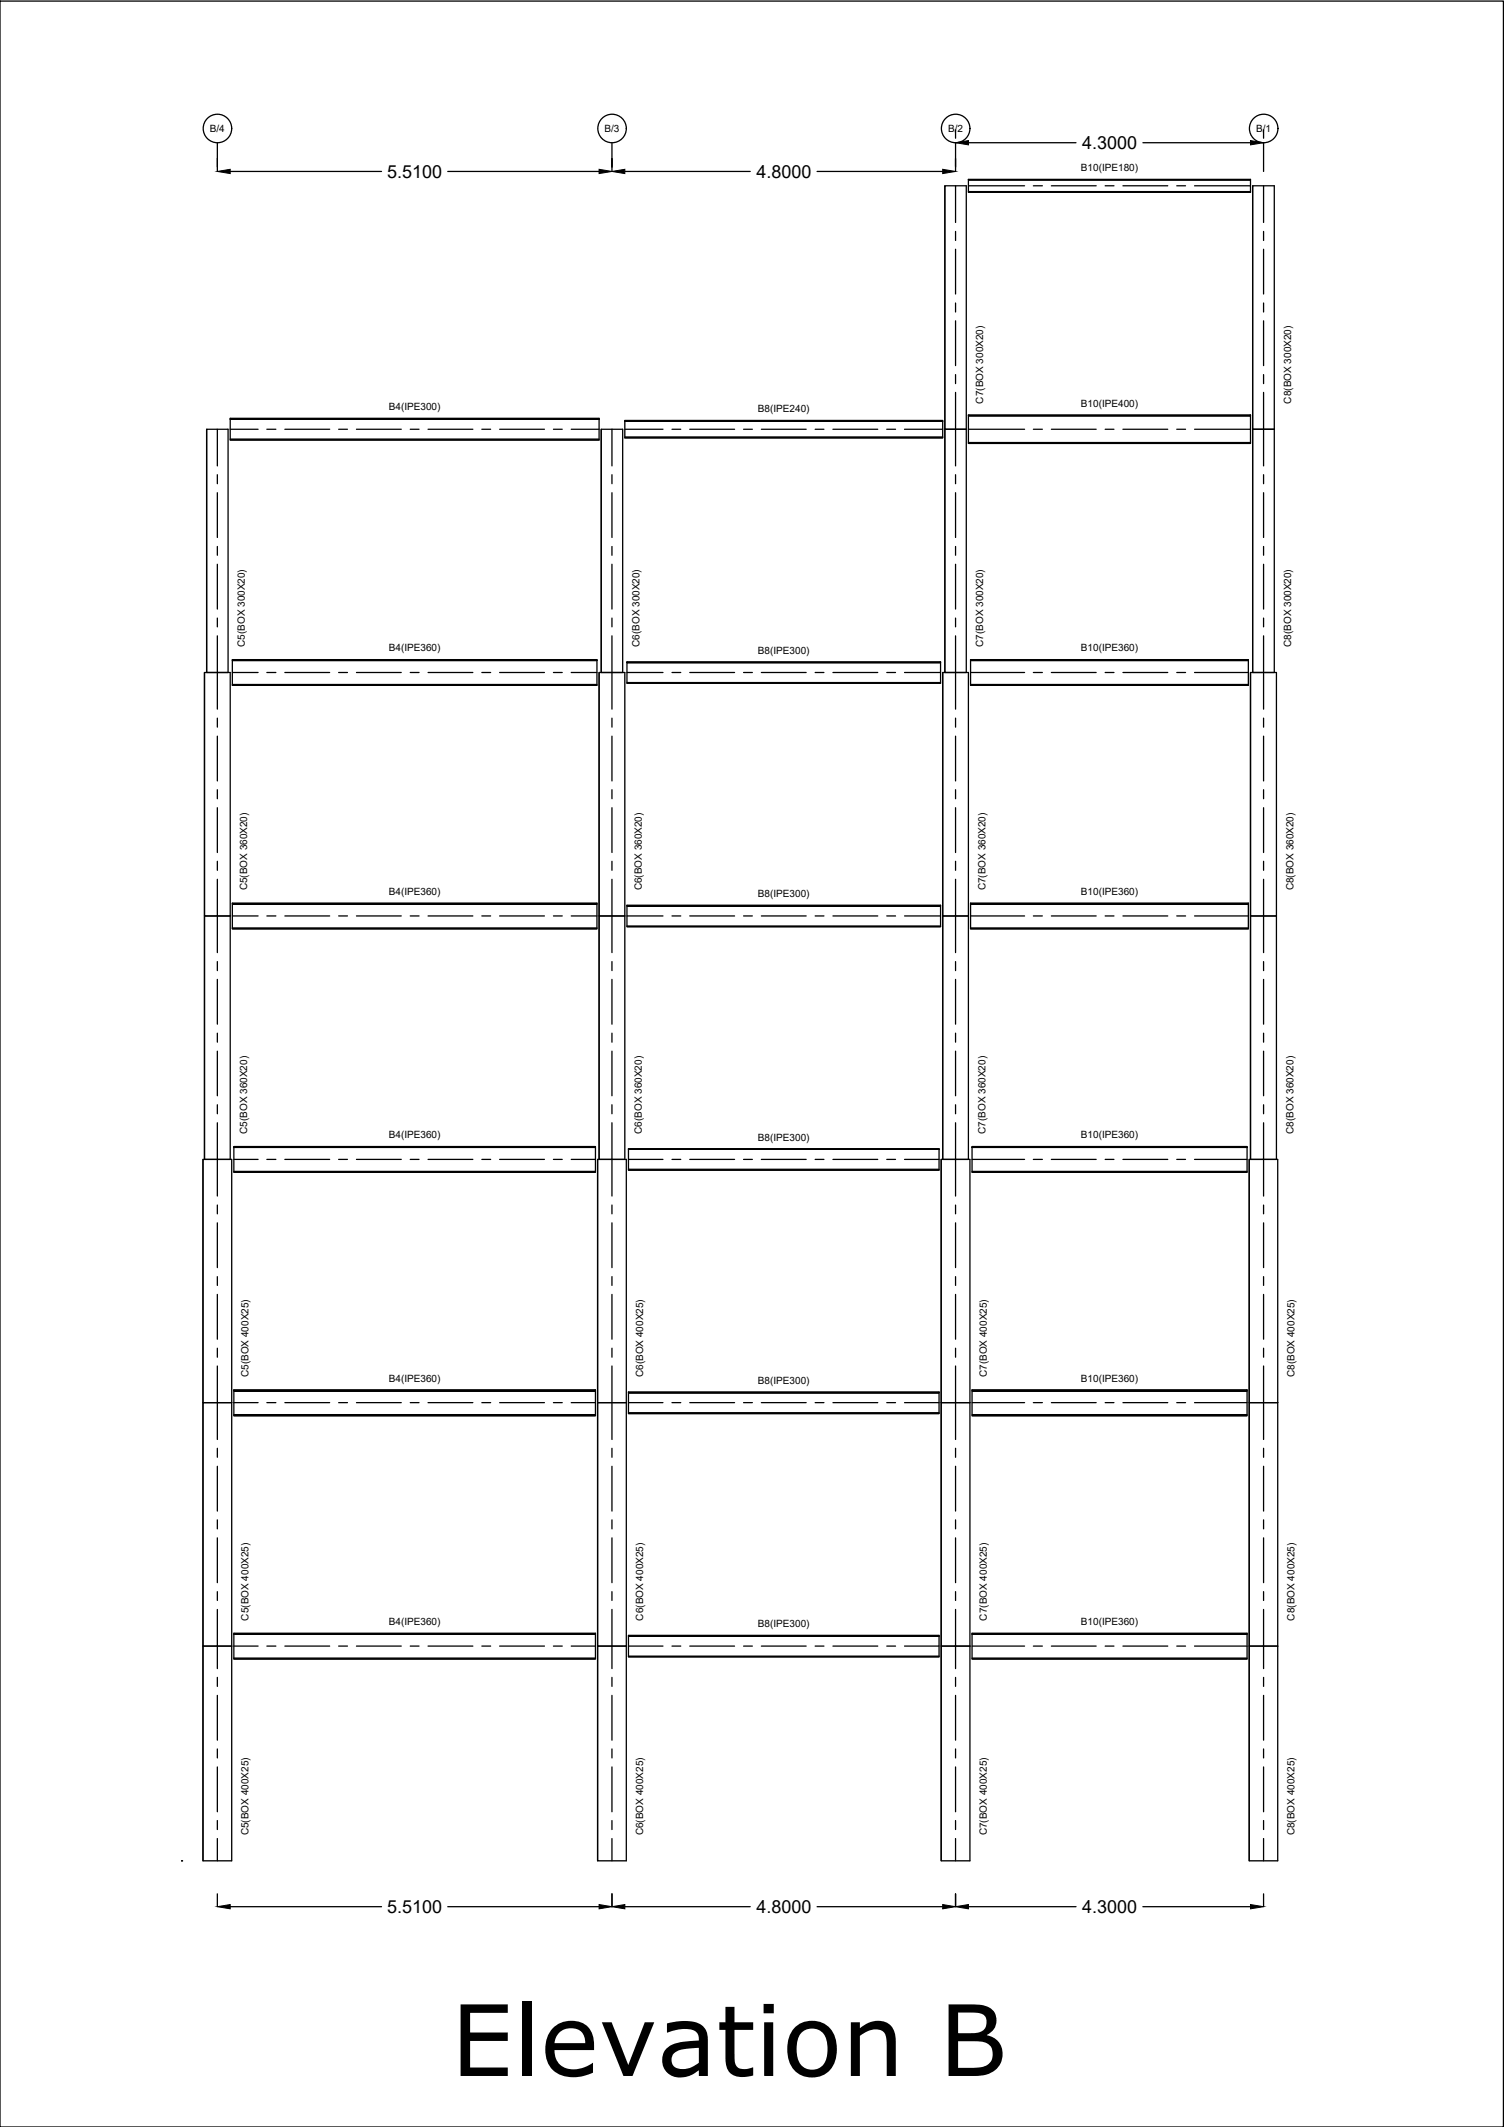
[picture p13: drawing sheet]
<svg xmlns="http://www.w3.org/2000/svg" width="297mm" height="420mm" viewBox="0 0 297 420" stroke-linecap="round" stroke-linejoin="round" font-family="sans-serif">
<defs><g id="words">
<text font-size="19.4" x="89.1" y="410.1">Elevation B</text>
<g font-size="3.6">
<text x="213.7" y="29.5">4.3000</text>
<text x="76.5" y="35.1">5.5100</text>
<text x="149.4" y="35.1">4.8000</text>
<text x="76.5" y="377.9">5.5100</text>
<text x="149.4" y="377.9">4.8000</text>
<text x="213.7" y="377.9">4.3000</text>
</g>
<g font-size="2">
<text x="41.4" y="26.1">B/4</text>
<text x="119.4" y="26.1">B/3</text>
<text x="187.2" y="26.1">B/2</text>
<text x="248.1" y="26.1">B/1</text>
<text x="213.5" y="33.8">B10(IPE180)</text>
<text x="76.8" y="81">B4(IPE300)</text>
<text x="149.7" y="81.4">B8(IPE240)</text>
<text x="194.2" y="79.7" transform="rotate(-90 194.2 79.7)">C7(BOX 300X20)</text>
<text x="213.5" y="80.3">B10(IPE400)</text>
<text x="255" y="79.7" transform="rotate(-90 255 79.7)">C8(BOX 300X20)</text>
<text x="48.4" y="127.8" transform="rotate(-90 48.4 127.8)">C5(BOX 300X20)</text>
<text x="76.8" y="128.7">B4(IPE360)</text>
<text x="126.3" y="127.8" transform="rotate(-90 126.3 127.8)">C6(BOX 300X20)</text>
<text x="149.7" y="129.1">B8(IPE300)</text>
<text x="194.2" y="127.8" transform="rotate(-90 194.2 127.8)">C7(BOX 300X20)</text>
<text x="213.5" y="128.7">B10(IPE360)</text>
<text x="255" y="127.8" transform="rotate(-90 255 127.8)">C8(BOX 300X20)</text>
<text x="48.8" y="175.9" transform="rotate(-90 48.8 175.9)">C5(BOX 360X20)</text>
<text x="76.8" y="176.8">B4(IPE360)</text>
<text x="126.7" y="175.9" transform="rotate(-90 126.7 175.9)">C6(BOX 360X20)</text>
<text x="149.7" y="177.2">B8(IPE300)</text>
<text x="194.6" y="175.9" transform="rotate(-90 194.6 175.9)">C7(BOX 360X20)</text>
<text x="213.5" y="176.8">B10(IPE360)</text>
<text x="255.4" y="175.9" transform="rotate(-90 255.4 175.9)">C8(BOX 360X20)</text>
<text x="48.8" y="224" transform="rotate(-90 48.8 224)">C5(BOX 360X20)</text>
<text x="76.8" y="224.9">B4(IPE360)</text>
<text x="126.7" y="224" transform="rotate(-90 126.7 224)">C6(BOX 360X20)</text>
<text x="149.7" y="225.3">B8(IPE300)</text>
<text x="194.6" y="224" transform="rotate(-90 194.6 224)">C7(BOX 360X20)</text>
<text x="213.5" y="224.9">B10(IPE360)</text>
<text x="255.4" y="224" transform="rotate(-90 255.4 224)">C8(BOX 360X20)</text>
<text x="49.1" y="272" transform="rotate(-90 49.1 272)">C5(BOX 400X25)</text>
<text x="76.8" y="272.9">B4(IPE360)</text>
<text x="127" y="272" transform="rotate(-90 127 272)">C6(BOX 400X25)</text>
<text x="149.7" y="273.3">B8(IPE300)</text>
<text x="194.9" y="272" transform="rotate(-90 194.9 272)">C7(BOX 400X25)</text>
<text x="213.5" y="272.9">B10(IPE360)</text>
<text x="255.7" y="272" transform="rotate(-90 255.7 272)">C8(BOX 400X25)</text>
<text x="49.1" y="320.1" transform="rotate(-90 49.1 320.1)">C5(BOX 400X25)</text>
<text x="76.8" y="321">B4(IPE360)</text>
<text x="127" y="320.1" transform="rotate(-90 127 320.1)">C6(BOX 400X25)</text>
<text x="149.7" y="321.4">B8(IPE300)</text>
<text x="194.9" y="320.1" transform="rotate(-90 194.9 320.1)">C7(BOX 400X25)</text>
<text x="213.5" y="321">B10(IPE360)</text>
<text x="255.7" y="320.1" transform="rotate(-90 255.7 320.1)">C8(BOX 400X25)</text>
<text x="49.1" y="362.5" transform="rotate(-90 49.1 362.5)">C5(BOX 400X25)</text>
<text x="127" y="362.5" transform="rotate(-90 127 362.5)">C6(BOX 400X25)</text>
<text x="194.9" y="362.5" transform="rotate(-90 194.9 362.5)">C7(BOX 400X25)</text>
<text x="255.7" y="362.5" transform="rotate(-90 255.7 362.5)">C8(BOX 400X25)</text>
</g>
</g></defs>
<!-- layer: 0 -->
<g fill="none" stroke="#000" stroke-width=".25">
<path d="M0 .2h296.9v420h-296.9zM42.9 28.2v5.7M45.5 33.9h29.9M88.4 33.9h29.9M120.9 28.2v5.7M123.4 33.9h24.8M161.4 33.9h24.8M186.6 36.7h4.2v96.1h-4.2v-48h4.2h-4.2zM186.6 36.7v96.1M188.7 25.7v1.6M188.7 28.2v5.7M188.7 36.7v7.2"/>
<path d="M191.3 35.4h55.7v2.6h-55.7zM191.3 38h55.7M191.3 37.8h55.7M191.3 36.7h11.1M191.3 28.2h21.2M204.1 36.7h1.8M207.6 36.7h8.9M218.3 36.7h1.7M221.8 36.7h8.8M225.7 28.2h21.3M232.4 36.7h1.7M235.9 36.7h11.1"/>
<path d="M247 35.5h-55.7h55.7M247.4 36.7h4.3v96.1h-4.3v-48h4.3h-4.3zM247.4 36.7v96.1M249.6 25.7v1.6M249.6 28.2v5.7M249.6 36.7v7.2M188.7 45.7v1.8M188.7 49.2v8.9M188.7 59.9v1.7M249.6 45.7v1.8M249.6 49.2v8.9M249.6 59.9v1.7"/>
<path d="M188.7 63.4v8.8M188.7 74v1.8M188.7 77.5v14.5M249.6 63.4v8.8M249.6 74v1.8M249.6 77.5v14.5M40.8 84.8h4.2v48h-4.2zM40.8 84.8v48M42.9 84.8v7.2M42.9 93.8v1.7M42.9 97.3v8.9M45.5 82.6h72.8v4.3h-72.8z"/>
<path d="M45.5 86.9h72.8M45.5 86.7h72.8M45.5 84.8h5.5M52.7 84.8h1.8M56.3 84.8h8.8M66.9 84.8h1.7M70.4 84.8h8.8M81 84.8h1.8M84.5 84.8h8.9M95.2 84.8h1.7M98.7 84.8h8.8M109.3 84.8h1.7"/>
<path d="M112.8 84.8h5.5M118.3 82.8h-72.8h72.8M118.7 84.8h4.3v48h-4.3zM118.7 84.8v48M120.9 84.8v7.2M120.9 93.8v1.7M120.9 97.3v8.9M123.4 83.1h62.8v3.4h-62.8zM123.4 84.8h7.5M123.4 86.5h62.8M123.4 86.3h62.8M132.7 84.8h1.8"/>
<path d="M136.2 84.8h8.9M146.9 84.8h1.7M150.4 84.8h8.8M161 84.8h1.7M164.5 84.8h8.9M175.1 84.8h1.8M178.6 84.8h7.6M186.2 83.2h-62.8h62.8M188.7 93.8v1.7M188.7 97.3v8.9M191.3 82h55.7v5.6h-55.7zM191.3 84.8h11.1"/>
<path d="M191.3 87.6h55.7M191.3 87.4h55.7M204.1 84.8h1.8M207.6 84.8h8.9M218.3 84.8h1.7M221.8 84.8h8.8M232.4 84.8h1.7M235.9 84.8h11.1M247 82.1h-55.7h55.7M249.6 93.8v1.7M249.6 97.3v8.9M42.9 108v1.7"/>
<path d="M42.9 111.5v8.8M120.9 108v1.7M120.9 111.5v8.8M188.7 108v1.7M188.7 111.5v8.8M249.6 108v1.7M249.6 111.5v8.8M40.4 132.8h5.1v96.2h-5.1v-48.1h5.1h-5.1zM40.4 132.8v96.2M42.9 122.1v1.7M42.9 125.6v14.5M45.9 130.3h72v5.1h-72z"/>
<path d="M45.9 135.4h72M45.9 135.2h72M45.9 132.8h5.1M52.7 132.8h1.8M56.3 132.8h8.8M66.9 132.8h1.7M70.4 132.8h8.8M81 132.8h1.8M84.5 132.8h8.9M95.2 132.8h1.7M98.7 132.8h8.8M109.3 132.8h1.7"/>
<path d="M112.8 132.8h5.1M117.9 130.5h-72h72M118.3 132.8h5.1v96.2h-5.1v-48.1h5.1h-5.1zM118.3 132.8v96.2M120.9 122.1v1.7M120.9 125.6v14.5M123.8 130.7h62v4.3h-62zM123.8 132.8h7.1M123.8 135h62M123.8 134.8h62M132.7 132.8h1.8M136.2 132.8h8.9"/>
<path d="M146.9 132.8h1.7M150.4 132.8h8.8M161 132.8h1.7M164.5 132.8h8.9M175.1 132.8h1.8M178.6 132.8h7.2M185.8 130.9h-62h62M186.2 132.8h5.1v96.2h-5.1v-48.1h5.1h-5.1zM186.2 132.8v96.2M188.7 122.1v1.7M188.7 125.6v14.5M191.7 130.3h54.8v5.1h-54.8z"/>
<path d="M191.7 135.4h54.8M191.7 135.2h54.8M191.7 132.8h10.7M204.1 132.8h1.8M207.6 132.8h8.9M218.3 132.8h1.7M221.8 132.8h8.8M232.4 132.8h1.7M235.9 132.8h10.6M246.5 130.5h-54.8h54.8M247 132.8h5.1v96.2h-5.1v-48.1h5.1h-5.1zM247 132.8v96.2"/>
<path d="M249.6 122.1v1.7M249.6 125.6v14.5M42.9 141.9v1.7M42.9 145.4v8.9M42.9 156v1.8M42.9 159.6v8.8M120.9 141.9v1.7M120.9 145.4v8.9M120.9 156v1.8M120.9 159.6v8.8M188.7 141.9v1.7M188.7 145.4v8.9"/>
<path d="M188.7 156v1.8M188.7 159.6v8.8M249.6 141.9v1.7M249.6 145.4v8.9M249.6 156v1.8M249.6 159.6v8.8M42.9 170.1v1.8M42.9 173.7v14.5M45.9 178.4h72v5.1h-72zM117.9 178.6h-72h72M120.9 170.1v1.8M120.9 173.7v14.5"/>
<path d="M123.8 178.8h62v4.2h-62zM185.8 178.9h-62h62M188.7 170.1v1.8M188.7 173.7v14.5M191.7 178.4h54.8v5.1h-54.8zM246.5 178.6h-54.8h54.8M249.6 170.1v1.8M249.6 173.7v14.5M42.9 189.9v1.8M42.9 193.5v8.8M45.9 183.5h72M45.9 183.3h72"/>
<path d="M45.9 180.9h5.1M52.7 180.9h1.8M56.3 180.9h8.8M66.9 180.9h1.7M70.4 180.9h8.8M81 180.9h1.8M84.5 180.9h8.9M95.2 180.9h1.7M98.7 180.9h8.8M109.3 180.9h1.7M112.8 180.9h5.1M120.9 189.9v1.8"/>
<path d="M120.9 193.5v8.8M123.8 180.9h7.1M123.8 183h62M123.8 182.9h62M132.7 180.9h1.8M136.2 180.9h8.9M146.9 180.9h1.7M150.4 180.9h8.8M161 180.9h1.7M164.5 180.9h8.9M175.1 180.9h1.8M178.6 180.9h7.2"/>
<path d="M188.7 189.9v1.8M188.7 193.5v8.8M191.7 183.5h54.8M191.7 183.3h54.8M191.7 180.9h10.7M204.1 180.9h1.8M207.6 180.9h8.9M218.3 180.9h1.7M221.8 180.9h8.8M232.4 180.9h1.7M235.9 180.9h10.6M249.6 189.9v1.8"/>
<path d="M249.6 193.5v8.8M42.9 204.1v1.8M42.9 207.6v8.9M42.9 218.2v1.8M120.9 204.1v1.8M120.9 207.6v8.9M120.9 218.2v1.8M188.7 204.1v1.8M188.7 207.6v8.9M188.7 218.2v1.8M249.6 204.1v1.8M249.6 207.6v8.9"/>
<path d="M249.6 218.2v1.8M40.1 229h5.7v138.6h-5.7v-42.4h5.7h-5.7v-48.1h5.7h-5.7zM40.1 229v138.6M42.9 221.8v14.5M42.9 238v1.8M46.2 226.5h71.4v5.1h-71.4zM46.2 231.6h71.4M46.2 231.4h71.4M46.2 229h4.8M52.7 229h1.8M56.3 229h8.8M66.9 229h1.7"/>
<path d="M70.4 229h8.8M81 229h1.8M84.5 229h8.9M95.2 229h1.7M98.7 229h8.8M109.3 229h1.7M112.8 229h4.8M117.6 226.7h-71.4h71.4M118 229h5.7v138.6h-5.7v-42.4h5.7h-5.7v-48.1h5.7h-5.7zM118 229v138.6M120.9 221.8v14.5M120.9 238v1.8"/>
<path d="M124.1 226.9h61.4v4.2h-61.4zM124.1 229h6.8M124.1 231.1h61.4M124.1 231h61.4M132.7 229h1.8M136.2 229h8.9M146.9 229h1.7M150.4 229h8.8M161 229h1.7M164.5 229h8.9M175.1 229h1.8M178.6 229h6.9"/>
<path d="M185.5 227h-61.4h61.4M185.9 229h5.7v138.6h-5.7v-42.4h5.7h-5.7v-48.1h5.7h-5.7zM185.9 229v138.6M188.7 221.8v14.5M188.7 238v1.8M192 226.5h54.3v5.1h-54.3zM192 231.6h54.3M192 231.4h54.3M192 229h10.4M204.1 229h1.8M207.6 229h8.9M218.3 229h1.7"/>
<path d="M221.8 229h8.8M232.4 229h1.7M235.9 229h10.4M246.3 226.7h-54.3h54.3M246.7 229h5.6v138.6h-5.6v-42.4h5.6h-5.6v-48.1h5.6h-5.6zM246.7 229v138.6M249.6 221.8v14.5M249.6 238v1.8M42.9 241.6v8.8M42.9 252.2v1.7M42.9 255.7v8.8M120.9 241.6v8.8"/>
<path d="M120.9 252.2v1.7M120.9 255.7v8.8M188.7 241.6v8.8M188.7 252.2v1.7M188.7 255.7v8.8M249.6 241.6v8.8M249.6 252.2v1.7M249.6 255.7v8.8M42.9 266.3v1.8M42.9 269.8v14.6M46.2 274.5h71.4v5.2h-71.4zM46.2 279.7h71.4"/>
<path d="M46.2 279.4h71.4M46.2 277.1h4.8M52.7 277.1h1.8M56.3 277.1h8.8M66.9 277.1h1.7M70.4 277.1h8.8M81 277.1h1.8M84.5 277.1h8.9M95.2 277.1h1.7M98.7 277.1h8.8M109.3 277.1h1.7M112.8 277.1h4.8"/>
<path d="M117.6 274.7h-71.4h71.4M120.9 266.3v1.8M120.9 269.8v14.6M124.1 275h61.4v4.2h-61.4zM124.1 277.1h6.8M124.1 279.2h61.4M124.1 279.1h61.4M132.7 277.1h1.8M136.2 277.1h8.9M146.9 277.1h1.7M150.4 277.1h8.8M161 277.1h1.7"/>
<path d="M164.5 277.1h8.9M175.1 277.1h1.8M178.6 277.1h6.9M185.5 275.1h-61.4h61.4M188.7 266.3v1.8M188.7 269.8v14.6M192 274.5h54.3v5.2h-54.3zM192 279.7h54.3M192 279.4h54.3M192 277.1h10.4M204.1 277.1h1.8M207.6 277.1h8.9"/>
<path d="M218.3 277.1h1.7M221.8 277.1h8.8M232.4 277.1h1.7M235.9 277.1h10.4M246.3 274.7h-54.3h54.3M249.6 266.3v1.8M249.6 269.8v14.6M42.9 286.1v1.8M42.9 289.6v8.9M120.9 286.1v1.8M120.9 289.6v8.9M188.7 286.1v1.8"/>
<path d="M188.7 289.6v8.9M249.6 286.1v1.8M249.6 289.6v8.9M42.9 300.2v1.8M42.9 303.8v8.8M42.9 314.4v1.7M42.9 317.9v11.7M120.9 300.2v1.8M120.9 303.8v8.8M120.9 314.4v1.7M120.9 317.9v11.7M188.7 300.2v1.8"/>
<path d="M188.7 303.8v8.8M188.7 314.4v1.7M188.7 317.9v11.7M249.6 300.2v1.8M249.6 303.8v8.8M249.6 314.4v1.7M249.6 317.9v11.7M42.9 331.3v1.8M42.9 334.9v8.8M46.2 322.6h71.4v5.1h-71.4zM46.2 327.7h71.4M46.2 327.5h71.4"/>
<path d="M46.2 325.2h4.8M52.7 325.2h1.8M56.3 325.2h8.8M66.9 325.2h1.7M70.4 325.2h8.8M81 325.2h1.8M84.5 325.2h8.9M95.2 325.2h1.7M98.7 325.2h8.8M109.3 325.2h1.7M112.8 325.2h4.8M117.6 322.8h-71.4h71.4"/>
<path d="M120.9 331.3v1.8M120.9 334.9v8.8M124.1 323h61.4v4.3h-61.4zM124.1 325.2h6.8M124.1 327.3h61.4M124.1 327.2h61.4M132.7 325.2h1.8M136.2 325.2h8.9M146.9 325.2h1.7M150.4 325.2h8.8M161 325.2h1.7M164.5 325.2h8.9"/>
<path d="M175.1 325.2h1.8M178.6 325.2h6.9M185.5 323.2h-61.4h61.4M188.7 331.3v1.8M188.7 334.9v8.8M192 322.6h54.3v5.1h-54.3zM192 327.7h54.3M192 327.5h54.3M192 325.2h10.4M204.1 325.2h1.8M207.6 325.2h8.9M218.3 325.2h1.7"/>
<path d="M221.8 325.2h8.8M232.4 325.2h1.7M235.9 325.2h10.4M246.3 322.8h-54.3h54.3M249.6 331.3v1.8M249.6 334.9v8.8M42.9 345.5v1.8M42.9 349v8.9M42.9 359.6v1.8M120.9 345.5v1.8M120.9 349v8.9M120.9 359.6v1.8"/>
<path d="M188.7 345.5v1.8M188.7 349v8.9M188.7 359.6v1.8M249.6 345.5v1.8M249.6 349v8.9M249.6 359.6v1.8M35.9 367.6h.1M42.9 363.2v4.4M42.9 374.1v2.5M45.5 376.6h29.9M88.4 376.6h29.9M120.9 363.2v4.4"/>
<path d="M120.9 374.1v2.5M123.4 376.6h24.8M161.4 376.6h24.8M188.7 363.2v4.4M188.7 374.1v2.5M191.3 376.6h21.2M225.7 376.6h21.3M249.6 363.2v4.4M249.6 374.1v2.5"/>
<circle cx="42.9" cy="25.4" r="2.82"/>
<circle cx="120.9" cy="25.4" r="2.82"/>
<circle cx="188.7" cy="25.4" r="2.82"/>
<circle cx="249.6" cy="25.4" r="2.82"/>
</g>
<path d="M42.9 33.9l2.6-.5v.9zM118.3 33.4l2.6 .5-2.6 .4zM120.9 33.9l2.5-.5v.9zM186.2 33.4l2.5 .5-2.5 .4zM188.7 28.2l2.6-.4v.8zM247 27.8l2.6 .4-2.6 .4zM42.9 376.6l2.6-.4v.9zM118.3 376.2l2.6 .4-2.6 .5zM120.9 376.6l2.5-.4v.9zM186.2 376.2l2.5 .4-2.5 .5zM188.7 376.6l2.6-.4v.9zM247 376.2l2.6 .4-2.6 .5z" fill="#000" stroke="#000" stroke-width=".2"/>
<use href="#words"/>
</svg>
